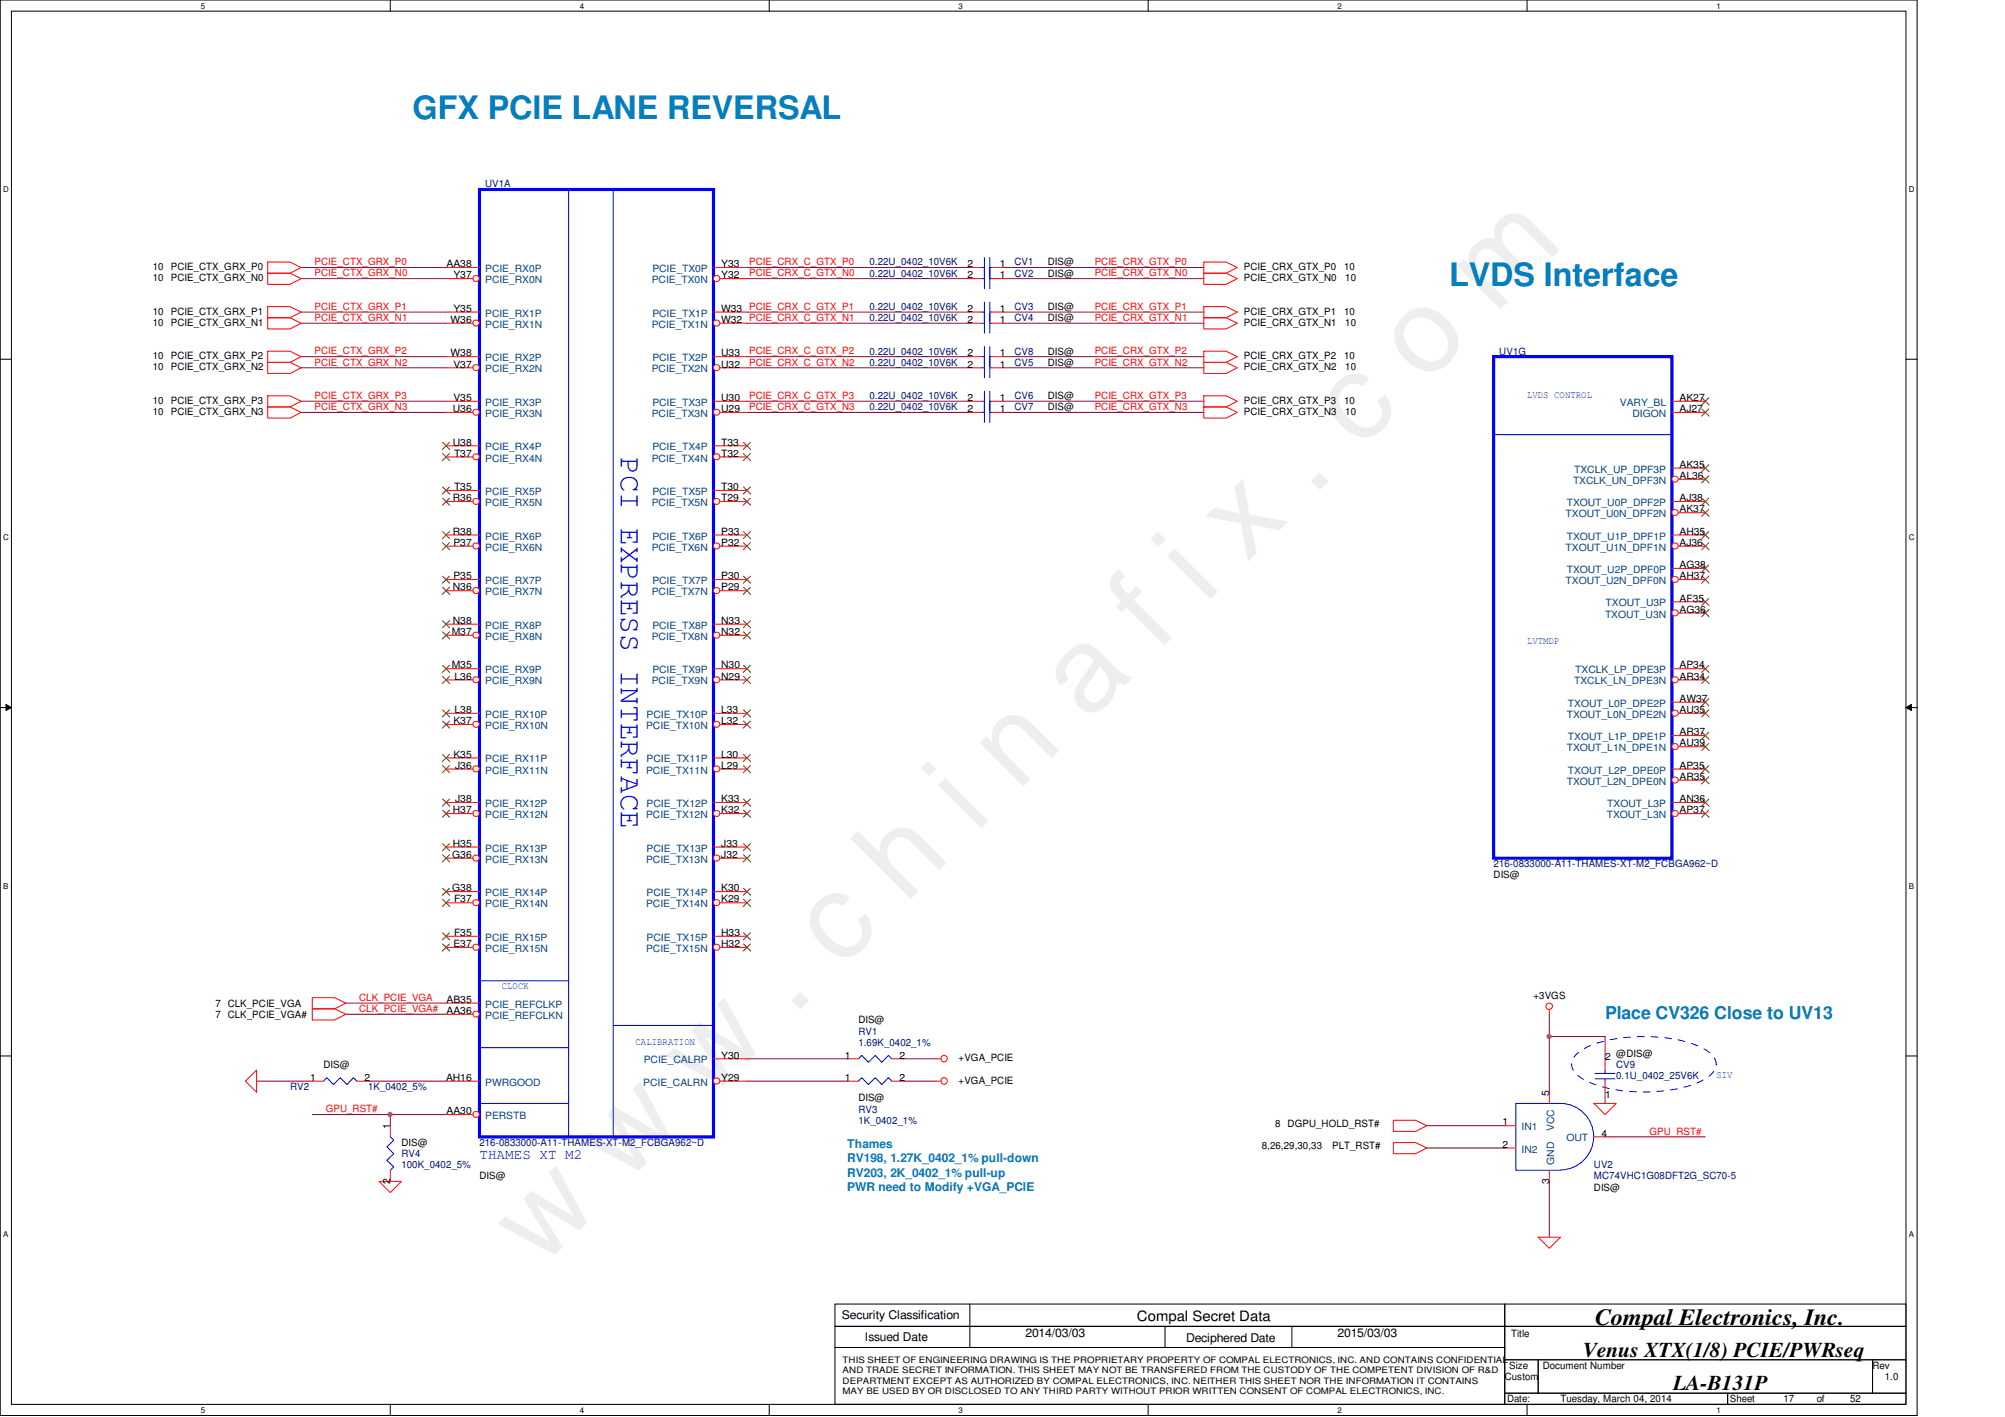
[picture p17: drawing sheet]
<svg xmlns="http://www.w3.org/2000/svg" width="297mm" height="210mm" viewBox="0 0 297 210" stroke-linecap="round" stroke-linejoin="round" font-family="sans-serif">
<defs><g id="words">
<text font-size="17.6" fill="#f0f" x="80.1" y="188" transform="rotate(-45 80.1 188)">w w w . c h i n a f i x . c o m</text>
<g font-size="4.8" fill="#0080c0">
<text x="61.1" y="17.7">GFX PCIE LANE REVERSAL</text>
<text x="214.7" y="42.4">LVDS Interface</text>
</g>
<text font-size="4.4" fill="#00f" x="92" y="67.7" transform="rotate(90 92 67.7)">PCI EXPRESS INTERFACE</text>
<text font-size="3.4" x="236.3" y="196.3">Compal Electronics, Inc.</text>
<g font-size="3.1">
<text x="234.5" y="201">Venus XTX(1/8) PCIE/PWRseq</text>
<text x="247.9" y="205.9">LA-B131P</text>
</g>
<text font-size="2.6" fill="#0080c0" x="237.8" y="151">Place CV326 Close to UV13</text>
<text font-size="2.1" fill="#00f" x="71" y="171.7">THAMES XT M2</text>
<text font-size="2.1" x="168.4" y="195.6">Compal Secret Data</text>
<g font-size="1.8" fill="#0080c0">
<text x="125.5" y="170.1">Thames</text>
<text x="125.5" y="172.2">RV198, 1.27K_0402_1% pull-down</text>
<text x="125.5" y="174.3">RV203, 2K_0402_1% pull-up</text>
<text x="125.5" y="176.4">PWR need to Modify +VGA_PCIE</text>
</g>
<g font-size="1.8">
<text x="124.7" y="195.5">Security Classification</text>
<text x="128.1" y="198.6">Issued Date</text>
<text x="151.9" y="198.1">2014/03/03</text>
<text x="175.7" y="198.8">Deciphered Date</text>
<text x="198.2" y="198.1">2015/03/03</text>
</g>
<g font-size="1.5" fill="#000080">
<text x="71.9" y="27.8">UV1A</text>
<text x="128.8" y="41">0.22U_0402_10V6K</text>
<text x="128.8" y="39.3">0.22U_0402_10V6K</text>
<text x="150.3" y="41">CV2</text>
<text x="150.3" y="39.3">CV1</text>
<text x="128.8" y="45.9">0.22U_0402_10V6K</text>
<text x="128.8" y="47.6">0.22U_0402_10V6K</text>
<text x="150.3" y="45.9">CV3</text>
<text x="150.3" y="47.6">CV4</text>
<text x="128.8" y="52.5">0.22U_0402_10V6K</text>
<text x="150.3" y="52.5">CV8</text>
<text x="222.1" y="52.5">UV1G</text>
<text x="128.8" y="54.2">0.22U_0402_10V6K</text>
<text x="128.8" y="59.1">0.22U_0402_10V6K</text>
<text x="150.3" y="54.2">CV5</text>
<text x="150.3" y="59.1">CV6</text>
<text x="128.8" y="60.8">0.22U_0402_10V6K</text>
<text x="150.3" y="60.8">CV7</text>
<text x="221.3" y="128.5">216-0833000-A11-THAMES-XT-M2_FCBGA962~D</text>
<text x="127.2" y="153.2">RV1</text>
<text x="127.2" y="154.9">1.69K_0402_1%</text>
<text x="43" y="161.5">RV2</text>
<text x="54.5" y="161.5">1K_0402_5%</text>
<text x="239.4" y="158.2">CV9</text>
<text x="239.4" y="159.9">0.1U_0402_25V6K</text>
<text x="127.2" y="164.8">RV3</text>
<text x="127.2" y="166.5">1K_0402_1%</text>
<text x="59.5" y="171.4">RV4</text>
<text x="59.5" y="173.1">100K_0402_5%</text>
<text x="71" y="169.8">216-0833000-A11-THAMES-XT-M2_FCBGA962~D</text>
<text x="236.1" y="173.1">UV2</text>
<text x="236.1" y="174.7">MC74VHC1G08DFT2G_SC70-5</text>
</g>
<g font-size="1.5">
<text x="22.6" y="40">10</text>
<text x="22.6" y="41.7">10</text>
<text x="25.3" y="40">PCIE_CTX_GRX_P0</text>
<text x="25.3" y="41.7">PCIE_CTX_GRX_N0</text>
<text x="66.2" y="39.6">AA38</text>
<text x="67.2" y="41.2">Y37</text>
<text x="106.8" y="39.6">Y33</text>
<text x="106.8" y="41.2">Y32</text>
<text x="143.3" y="41.2">2</text>
<text x="143.3" y="39.6">2</text>
<text x="148.1" y="41.2">1</text>
<text x="148.1" y="39.6">1</text>
<text x="155.2" y="41">DIS@</text>
<text x="155.2" y="39.3">DIS@</text>
<text x="184.3" y="40">PCIE_CRX_GTX_P0</text>
<text x="184.3" y="41.7">PCIE_CRX_GTX_N0</text>
<text x="199.1" y="40">10</text>
<text x="199.3" y="41.7">10</text>
<text x="22.6" y="46.6">10</text>
<text x="25.3" y="46.6">PCIE_CTX_GRX_P1</text>
<text x="66.8" y="47.8">W36</text>
<text x="67.2" y="46.2">Y35</text>
<text x="106.8" y="46.2">W33 PCIE_CRX_C_GTX_P1</text>
<text x="106.8" y="47.8">W32 PCIE_CRX_C_GTX_N1</text>
<text x="143.3" y="46.2">2</text>
<text x="143.3" y="47.8">2</text>
<text x="148.1" y="46.2">1</text>
<text x="148.1" y="47.8">1</text>
<text x="155.2" y="45.9">DIS@</text>
<text x="155.2" y="47.6">DIS@</text>
<text x="184.3" y="46.6">PCIE_CRX_GTX_P1</text>
<text x="199.1" y="46.6">10</text>
<text x="22.6" y="48.3">10</text>
<text x="22.6" y="53.2">10</text>
<text x="25.3" y="48.3">PCIE_CTX_GRX_N1</text>
<text x="25.3" y="53.2">PCIE_CTX_GRX_P2</text>
<text x="66.8" y="52.8">W38</text>
<text x="106.8" y="52.8">U33</text>
<text x="143.3" y="52.8">2</text>
<text x="148.1" y="52.8">1</text>
<text x="155.2" y="52.5">DIS@</text>
<text x="184.3" y="48.3">PCIE_CRX_GTX_N1</text>
<text x="184.3" y="53.2">PCIE_CRX_GTX_P2</text>
<text x="199.1" y="53.2">10</text>
<text x="199.3" y="48.3">10</text>
<text x="22.6" y="54.9">10</text>
<text x="22.6" y="59.8">10</text>
<text x="25.3" y="54.9">PCIE_CTX_GRX_N2</text>
<text x="25.3" y="59.8">PCIE_CTX_GRX_P3</text>
<text x="67.2" y="54.4">V37</text>
<text x="67.2" y="59.4">V35</text>
<text x="106.8" y="59.4">U30</text>
<text x="106.8" y="54.4">U32</text>
<text x="143.3" y="54.4">2</text>
<text x="143.3" y="59.4">2</text>
<text x="148.1" y="54.4">1</text>
<text x="148.1" y="59.4">1</text>
<text x="155.2" y="54.2">DIS@</text>
<text x="155.2" y="59.1">DIS@</text>
<text x="184.3" y="54.9">PCIE_CRX_GTX_N2</text>
<text x="184.3" y="59.8">PCIE_CRX_GTX_P3</text>
<text x="199.1" y="59.8">10</text>
<text x="199.3" y="54.9">10</text>
<text x="248.8" y="59.4">AK27</text>
<text x="22.6" y="61.5">10</text>
<text x="25.3" y="61.5">PCIE_CTX_GRX_N3</text>
<text x="67.1" y="61">U36</text>
<text x="67.1" y="66">U38</text>
<text x="106.8" y="66">T33</text>
<text x="106.8" y="61">U29</text>
<text x="143.3" y="61">2</text>
<text x="148.1" y="61">1</text>
<text x="155.2" y="60.8">DIS@</text>
<text x="184.3" y="61.5">PCIE_CRX_GTX_N3</text>
<text x="199.3" y="61.5">10</text>
<text x="248.8" y="61">AJ27</text>
<text x="67.3" y="67.6">T37</text>
<text x="106.8" y="67.6">T32</text>
<text x="248.8" y="71">AL36</text>
<text x="248.8" y="69.3">AK35</text>
<text x="67.1" y="74.3">R36</text>
<text x="67.3" y="72.6">T35</text>
<text x="106.8" y="72.6">T30</text>
<text x="106.8" y="74.3">T29</text>
<text x="248.8" y="75.9">AK37</text>
<text x="248.8" y="74.3">AJ38</text>
<text x="67.1" y="79.2">R38</text>
<text x="67.2" y="80.9">P37</text>
<text x="106.8" y="79.2">P33</text>
<text x="106.8" y="80.9">P32</text>
<text x="248.8" y="80.9">AJ36</text>
<text x="248.8" y="79.2">AH35</text>
<text x="67.1" y="87.5">N36</text>
<text x="67.2" y="85.8">P35</text>
<text x="106.8" y="85.8">P30</text>
<text x="106.8" y="87.5">P29</text>
<text x="248.8" y="85.8">AH37</text>
<text x="248.8" y="84.2">AG38</text>
<text x="248.8" y="89.1">AF35</text>
<text x="66.9" y="94.1">M37</text>
<text x="67.1" y="92.4">N38</text>
<text x="106.8" y="92.4">N33</text>
<text x="106.8" y="94.1">N32</text>
<text x="248.8" y="90.8">AG36</text>
<text x="66.9" y="99">M35</text>
<text x="67.3" y="100.7">L36</text>
<text x="106.8" y="99">N30</text>
<text x="106.8" y="100.7">N29</text>
<text x="248.8" y="99">AP34</text>
<text x="248.8" y="100.7">AR34</text>
<text x="67.2" y="107.3">K37</text>
<text x="67.3" y="105.6">L38</text>
<text x="106.8" y="105.6">L33</text>
<text x="106.8" y="107.3">L32</text>
<text x="248.8" y="104">AW37</text>
<text x="248.8" y="105.6">AU35</text>
<text x="67.2" y="112.2">K35</text>
<text x="67.4" y="113.9">J36</text>
<text x="106.8" y="112.2">L30</text>
<text x="106.8" y="113.9">L29</text>
<text x="248.8" y="108.9">AR37</text>
<text x="248.8" y="113.9">AP35</text>
<text x="248.8" y="110.6">AU39</text>
<text x="67.4" y="118.8">J38</text>
<text x="106.8" y="118.8">K33</text>
<text x="248.8" y="118.8">AN36</text>
<text x="248.8" y="115.5">AR35</text>
<text x="67.1" y="120.5">H37</text>
<text x="67.1" y="125.4">H35</text>
<text x="106.8" y="125.4">J33</text>
<text x="106.8" y="120.5">K32</text>
<text x="248.8" y="120.5">AP37</text>
<text x="67" y="127.1">G36</text>
<text x="106.8" y="127.1">J32</text>
<text x="221.3" y="130.1">DIS@</text>
<text x="67" y="132">G38</text>
<text x="67.3" y="133.7">F37</text>
<text x="106.8" y="132">K30</text>
<text x="106.8" y="133.7">K29</text>
<text x="67.2" y="140.3">E37</text>
<text x="67.3" y="138.6">F35</text>
<text x="106.8" y="138.6">H33</text>
<text x="106.8" y="140.3">H32</text>
<text x="31.9" y="149.1">7 CLK_PCIE_VGA</text>
<text x="66.2" y="148.5">AB35</text>
<text x="227.2" y="148">+3VGS</text>
<text x="31.9" y="150.8">7 CLK_PCIE_VGA#</text>
<text x="66.2" y="150.2">AA36</text>
<text x="127.2" y="151.6">DIS@</text>
<text x="45.9" y="160.1">1</text>
<text x="47.9" y="158.2">DIS@</text>
<text x="54" y="160.1">2</text>
<text x="66.1" y="160.1">AH16</text>
<text x="106.8" y="156.8">Y30</text>
<text x="106.8" y="160.1">Y29</text>
<text x="125.2" y="160.1">1</text>
<text x="125.2" y="156.8">1</text>
<text x="133.3" y="160.1">2</text>
<text x="133.3" y="156.8">2</text>
<text x="142" y="160.5">+VGA_PCIE</text>
<text x="142" y="157.2">+VGA_PCIE</text>
<text x="237.8" y="157">2</text>
<text x="239.4" y="156.5">@DIS@</text>
<text x="57.8" y="167.3" transform="rotate(-90 57.8 167.3)">1</text>
<text x="66.2" y="165.1">AA30</text>
<text x="127.2" y="163.2">DIS@</text>
<text x="188.9" y="167">8 DGPU_HOLD_RST#</text>
<text x="222.6" y="166.7">1</text>
<text x="229.5" y="162.3" transform="rotate(-90 229.5 162.3)">5</text>
<text x="237.8" y="162.6">1</text>
<text x="59.5" y="169.8">DIS@</text>
<text x="186.9" y="170.3">8,26,29,30,33</text>
<text x="197.4" y="170.3">PLT_RST#</text>
<text x="222.6" y="170">2</text>
<text x="237.3" y="168.4">4</text>
<text x="57.8" y="175.3" transform="rotate(-90 57.8 175.3)">2</text>
<text x="71" y="174.7">DIS@</text>
<text x="229.5" y="175.3" transform="rotate(-90 229.5 175.3)">3</text>
<text x="236.1" y="176.4">DIS@</text>
<text x="223.9" y="198">Title</text>
<text x="223.6" y="202.8">Size</text>
<text x="228.6" y="202.8">Document Number</text>
<text x="277.4" y="202.8">Rev</text>
<text x="222.9" y="204.4">Custom</text>
<text x="223.3" y="207.7">Date:</text>
<text x="231.2" y="207.7">Tuesday, March 04, 2014</text>
<text x="256.3" y="207.7">Sheet</text>
<text x="264.2" y="207.7">17</text>
<text x="269.2" y="207.7">of</text>
<text x="274.1" y="207.7">52</text>
<text x="279.2" y="204.4">1.0</text>
</g>
<g font-size="1.5" fill="#f00">
<text x="46.6" y="39.3">PCIE_CTX_GRX_P0</text>
<text x="46.6" y="40.9">PCIE_CTX_GRX_N0</text>
<text x="111" y="39.3">PCIE_CRX_C_GTX_P0</text>
<text x="111" y="40.9">PCIE_CRX_C_GTX_N0</text>
<text x="162.2" y="39.3">PCIE_CRX_GTX_P0</text>
<text x="162.2" y="40.9">PCIE_CRX_GTX_N0</text>
<text x="46.6" y="45.9">PCIE_CTX_GRX_P1</text>
<text x="46.6" y="47.5">PCIE_CTX_GRX_N1</text>
<text x="162.2" y="47.5">PCIE_CRX_GTX_N1</text>
<text x="162.2" y="45.9">PCIE_CRX_GTX_P1</text>
<text x="46.6" y="52.5">PCIE_CTX_GRX_P2</text>
<text x="111" y="52.5">PCIE_CRX_C_GTX_P2</text>
<text x="162.2" y="52.5">PCIE_CRX_GTX_P2</text>
<text x="46.6" y="59.1">PCIE_CTX_GRX_P3</text>
<text x="46.6" y="54.1">PCIE_CTX_GRX_N2</text>
<text x="111" y="59.1">PCIE_CRX_C_GTX_P3</text>
<text x="111" y="54.1">PCIE_CRX_C_GTX_N2</text>
<text x="162.2" y="59.1">PCIE_CRX_GTX_P3</text>
<text x="162.2" y="54.1">PCIE_CRX_GTX_N2</text>
<text x="46.6" y="60.7">PCIE_CTX_GRX_N3</text>
<text x="111" y="60.7">PCIE_CRX_C_GTX_N3</text>
<text x="162.2" y="60.7">PCIE_CRX_GTX_N3</text>
<text x="53.2" y="148.3">CLK_PCIE_VGA</text>
<text x="53.2" y="149.9">CLK_PCIE_VGA#</text>
<text x="48.3" y="164.8">GPU_RST#</text>
<text x="244.4" y="168.1">GPU_RST#</text>
</g>
<g font-size="1.5" fill="#004080">
<text x="71.9" y="42">PCIE_RX0N</text>
<text x="71.9" y="40.3">PCIE_RX0P</text>
<text x="96.6" y="42">PCIE_TX0N</text>
<text x="96.6" y="40.3">PCIE_TX0P</text>
<text x="71.9" y="46.9">PCIE_RX1P</text>
<text x="96.6" y="46.9">PCIE_TX1P</text>
<text x="71.9" y="48.6">PCIE_RX1N</text>
<text x="71.9" y="53.5">PCIE_RX2P</text>
<text x="96.6" y="48.6">PCIE_TX1N</text>
<text x="96.6" y="53.5">PCIE_TX2P</text>
<text x="71.9" y="55.2">PCIE_RX2N</text>
<text x="96.6" y="55.2">PCIE_TX2N</text>
<text x="71.9" y="61.8">PCIE_RX3N</text>
<text x="71.9" y="60.1">PCIE_RX3P</text>
<text x="96.6" y="61.8">PCIE_TX3N</text>
<text x="96.6" y="60.1">PCIE_TX3P</text>
<text x="240" y="60.1">VARY_BL</text>
<text x="241.8" y="61.8">DIGON</text>
<text x="71.9" y="68.4">PCIE_RX4N</text>
<text x="71.9" y="66.7">PCIE_RX4P</text>
<text x="96.6" y="68.4">PCIE_TX4N</text>
<text x="96.6" y="66.7">PCIE_TX4P</text>
<text x="233" y="71.7">TXCLK_UN_DPF3N</text>
<text x="233.2" y="70">TXCLK_UP_DPF3P</text>
<text x="71.9" y="75">PCIE_RX5N</text>
<text x="71.9" y="73.3">PCIE_RX5P</text>
<text x="96.6" y="75">PCIE_TX5N</text>
<text x="96.6" y="73.3">PCIE_TX5P</text>
<text x="231.9" y="76.6">TXOUT_U0N_DPF2N</text>
<text x="232.1" y="75">TXOUT_U0P_DPF2P</text>
<text x="71.9" y="81.6">PCIE_RX6N</text>
<text x="71.9" y="79.9">PCIE_RX6P</text>
<text x="96.6" y="81.6">PCIE_TX6N</text>
<text x="96.6" y="79.9">PCIE_TX6P</text>
<text x="231.9" y="81.6">TXOUT_U1N_DPF1N</text>
<text x="232.1" y="79.9">TXOUT_U1P_DPF1P</text>
<text x="71.9" y="88.2">PCIE_RX7N</text>
<text x="71.9" y="86.5">PCIE_RX7P</text>
<text x="96.6" y="88.2">PCIE_TX7N</text>
<text x="96.6" y="86.5">PCIE_TX7P</text>
<text x="231.9" y="86.5">TXOUT_U2N_DPF0N</text>
<text x="232.1" y="84.9">TXOUT_U2P_DPF0P</text>
<text x="237.9" y="89.8">TXOUT_U3P</text>
<text x="71.9" y="94.8">PCIE_RX8N</text>
<text x="71.9" y="93.1">PCIE_RX8P</text>
<text x="96.6" y="94.8">PCIE_TX8N</text>
<text x="96.6" y="93.1">PCIE_TX8P</text>
<text x="237.8" y="91.5">TXOUT_U3N</text>
<text x="71.9" y="101.4">PCIE_RX9N</text>
<text x="71.9" y="99.7">PCIE_RX9P</text>
<text x="96.6" y="101.4">PCIE_TX9N</text>
<text x="96.6" y="99.7">PCIE_TX9P</text>
<text x="233.2" y="101.4">TXCLK_LN_DPE3N</text>
<text x="233.4" y="99.7">TXCLK_LP_DPE3P</text>
<text x="71.9" y="108">PCIE_RX10N</text>
<text x="71.9" y="106.3">PCIE_RX10P</text>
<text x="95.7" y="108">PCIE_TX10N</text>
<text x="95.8" y="106.3">PCIE_TX10P</text>
<text x="232.1" y="106.3">TXOUT_L0N_DPE2N</text>
<text x="232.3" y="104.7">TXOUT_L0P_DPE2P</text>
<text x="71.9" y="112.9">PCIE_RX11P</text>
<text x="95.8" y="112.9">PCIE_TX11P</text>
<text x="232.1" y="111.3">TXOUT_L1N_DPE1N</text>
<text x="232.3" y="109.6">TXOUT_L1P_DPE1P</text>
<text x="71.9" y="114.6">PCIE_RX11N</text>
<text x="71.9" y="119.5">PCIE_RX12P</text>
<text x="95.7" y="114.6">PCIE_TX11N</text>
<text x="95.8" y="119.5">PCIE_TX12P</text>
<text x="232.1" y="116.2">TXOUT_L2N_DPE0N</text>
<text x="232.3" y="114.6">TXOUT_L2P_DPE0P</text>
<text x="238.1" y="119.5">TXOUT_L3P</text>
<text x="71.9" y="121.2">PCIE_RX12N</text>
<text x="95.7" y="121.2">PCIE_TX12N</text>
<text x="238" y="121.2">TXOUT_L3N</text>
<text x="71.9" y="127.8">PCIE_RX13N</text>
<text x="71.9" y="126.2">PCIE_RX13P</text>
<text x="95.7" y="127.8">PCIE_TX13N</text>
<text x="95.8" y="126.2">PCIE_TX13P</text>
<text x="71.9" y="134.4">PCIE_RX14N</text>
<text x="71.9" y="132.8">PCIE_RX14P</text>
<text x="95.7" y="134.4">PCIE_TX14N</text>
<text x="95.8" y="132.8">PCIE_TX14P</text>
<text x="71.9" y="141">PCIE_RX15N</text>
<text x="71.9" y="139.4">PCIE_RX15P</text>
<text x="95.7" y="141">PCIE_TX15N</text>
<text x="95.8" y="139.4">PCIE_TX15P</text>
<text x="71.9" y="149.3">PCIE_REFCLKP</text>
<text x="71.9" y="150.9">PCIE_REFCLKN</text>
<text x="71.9" y="160.8">PWRGOOD</text>
<text x="95.3" y="160.8">PCIE_CALRN</text>
<text x="95.4" y="157.5">PCIE_CALRP</text>
<text x="71.9" y="165.8">PERSTB</text>
<text x="225.4" y="167.4">IN1</text>
<text x="230.2" y="167.5" transform="rotate(-90 230.2 167.5)">VCC</text>
<text x="225.4" y="170.7">IN2</text>
<text x="230.2" y="172.5" transform="rotate(-90 230.2 172.5)">GND</text>
<text x="232.1" y="169.1">OUT</text>
</g>
<g font-size="1.5" fill="#00f">
<text x="226.2" y="59">LVDS CONTROL</text>
<text x="226.2" y="95.3">LVTMDP</text>
<text x="74.3" y="146.5">CLOCK</text>
<text x="94.1" y="154.8">CALIBRATION</text>
<text x="254.3" y="159.7">SIV</text>
</g>
<g font-size="1.3">
<text x="124.8" y="201.9">THIS SHEET OF ENGINEERING DRAWING IS THE PROPRIETARY PROPERTY OF COMPAL ELECTRONICS, INC. AND CONTAINS CONFIDENTIAL</text>
<text x="124.8" y="203.5">AND TRADE SECRET INFORMATION. THIS SHEET MAY NOT BE TRANSFERED FROM THE CUSTODY OF THE COMPETENT DIVISION OF R&amp;D</text>
<text x="124.8" y="205">DEPARTMENT EXCEPT AS AUTHORIZED BY COMPAL ELECTRONICS, INC. NEITHER THIS SHEET NOR THE INFORMATION IT CONTAINS</text>
<text x="124.8" y="206.5">MAY BE USED BY OR DISCLOSED TO ANY THIRD PARTY WITHOUT PRIOR WRITTEN CONSENT OF COMPAL ELECTRONICS, INC.</text>
</g>
<g font-size="1.2">
<text x="29.8" y="1.3">5</text>
<text x="85.9" y="1.3">4</text>
<text x="142" y="1.3">3</text>
<text x="198.2" y="1.3">2</text>
<text x="254.3" y="1.3">1</text>
<text x=".5" y="28.5">D</text>
<text x="282.8" y="28.5">D</text>
<text x=".5" y="80.1">C</text>
<text x="282.8" y="80.1">C</text>
<text x=".5" y="131.7">B</text>
<text x="282.8" y="131.7">B</text>
<text x=".5" y="183.3">A</text>
<text x="282.8" y="183.3">A</text>
<text x="29.8" y="209.3">5</text>
<text x="85.9" y="209.3">4</text>
<text x="142" y="209.3">3</text>
<text x="198.2" y="209.3">2</text>
<text x="254.3" y="209.3">1</text>
</g>
</g></defs>
<path d="M0 0h284v209.7h-284zM1.7 1.7h280.7v206.3h-280.7z" fill="none" stroke="#000" stroke-width=".15"/>
<g fill="#fff">
<path d="M29.8 .2h.6v1.3h-.6z"/>
<path d="M29.8 208.2h.6v1.4h-.6z"/>
</g>
<path d="M57.8 0v1.7M57.8 208v1.7" fill="none" stroke="#000" stroke-width=".15"/>
<g fill="#fff">
<path d="M85.9 .2h.6v1.3h-.6z"/>
<path d="M85.9 208.2h.6v1.4h-.6z"/>
</g>
<path d="M114 0v1.7M114 208v1.7" fill="none" stroke="#000" stroke-width=".15"/>
<g fill="#fff">
<path d="M142 .2h.6v1.3h-.6z"/>
<path d="M142 208.2h.6v1.4h-.6z"/>
</g>
<path d="M170.1 0v1.7M170.1 208v1.7" fill="none" stroke="#000" stroke-width=".15"/>
<g fill="#fff">
<path d="M198.2 .2h.6v1.3h-.6z"/>
<path d="M198.2 208.2h.6v1.4h-.6z"/>
</g>
<path d="M226.2 0v1.7M226.2 208v1.7" fill="none" stroke="#000" stroke-width=".15"/>
<g fill="#fff">
<path d="M254.3 .2h.6v1.3h-.6z"/>
<path d="M254.3 208.2h.6v1.4h-.6z"/>
<path d="M.5 27.4h.8v1.3h-.8z"/>
<path d="M282.8 27.4h.8v1.3h-.8z"/>
<path d="M.5 79h.8v1.3h-.8z"/>
<path d="M282.8 79h.8v1.3h-.8z"/>
</g>
<path d="M0 53.2h1.7M282.4 53.2h1.6" fill="none" stroke="#000" stroke-width=".15"/>
<g fill="#fff">
<path d="M.5 130.6h.7v1.3h-.7z"/>
<path d="M282.8 130.6h.7v1.3h-.7z"/>
</g>
<path d="M0 104.8h1.7M.9 104.4l.8 .4-.8 .4zM282.4 104.8l.8-.4v.8zM282.4 104.8h1.6" fill="none" stroke="#000" stroke-width=".15"/>
<path d="M.9 104.4l.8 .4-.8 .4zM282.4 104.8l.8-.4v.8z" fill="#000"/>
<g fill="#fff">
<path d="M.5 182.2h.7v1.3h-.7z"/>
<path d="M282.8 182.2h.7v1.3h-.7z"/>
</g>
<path d="M0 156.4h1.7M282.4 156.4h1.6" fill="none" stroke="#000" stroke-width=".15"/>
<path d="M51.2 148.6h14.9M229.5 150.2v3.3h8.3M57.8 165.1h8.3" fill="none" stroke="#800040" stroke-width=".15"/>
<circle cx="57.8" cy="165.1" r=".32" fill="#f0f"/>
<circle cx="57.8" cy="165.1" r=".32" fill="none" stroke="#f0f" stroke-width=".15"/>
<g fill="none" stroke="#800040" stroke-width=".15">
<path d="M44.6 39.6h21.5M110.7 39.6h33M148.6 39.6h29.8M44.6 59.4h21.5M44.6 52.8h21.5M44.6 54.5h21.5M44.6 46.2h21.5M44.6 47.9h21.5M44.6 41.3h21.5M110.7 46.2h33M110.7 47.9h33M110.7 41.3h33"/>
<path d="M110.7 59.4h33M110.7 52.8h33M110.7 54.5h33M148.6 47.9h29.8M148.6 46.2h29.8M148.6 41.3h29.8M148.6 59.4h29.8M148.6 52.8h29.8M148.6 54.5h29.8M44.6 61.1h21.5M110.7 61.1h33M148.6 61.1h29.8"/>
<path d="M51.2 150.2h14.9M237.8 153.5v3.3M38 160.2h8.3M46.3 165.1h11.5v1.7M54.5 160.2h11.6M237.8 161.8v1.7M237.8 168.4h14.8"/>
</g>
<g fill="none" stroke="#f00" stroke-width=".15">
<path d="M39.7 38.8h3.3l1.6 .8-1.6 .9h-3.3zM39.7 40.5h3.3l1.6 .8-1.6 .8h-3.3zM39.7 45.4h3.3l1.6 .8-1.6 .9h-3.3zM39.7 47.1h3.3l1.6 .8-1.6 .8h-3.3zM39.7 52h3.3l1.6 .8-1.6 .9h-3.3zM39.7 53.7h3.3l1.6 .8-1.6 .8h-3.3zM39.7 58.6h3.3l1.6 .8-1.6 .9h-3.3zM39.7 60.3h3.3l1.6 .8-1.6 .8h-3.3zM247.7 61.1h4.9M46.3 147.8h3.3l1.6 .8-1.6 .8h-3.3zM46.3 149.4h3.3l1.6 .8-1.6 .9h-3.3zM36.4 160.2l1.6-1.7v3.3z"/>
<path d="M56.2 175h3.3l-1.7 1.7zM236.1 163.5h3.3l-1.6 1.6z"/>
</g>
<g fill="none" stroke="#000" stroke-width=".15">
<path d="M123.7 193.2h99.2v3.3h-99.2zM123.7 196.5h99.2v3.1h-99.2zM123.7 199.6h99.2v8.4h-99.2zM143.7 193.2v6.4M172.6 196.5v3.1M191.4 196.5v3.1M222.9 193.2h59.5v3.3h-59.5zM222.9 196.5h59.5v4.9h-59.5zM222.9 201.4h5v5h-5zM222.9 206.4h33v1.6h-33zM227.9 201.4h49.5v5h-49.5zM255.9 206.4h26.5v1.6h-26.5z"/>
<path d="M277.4 201.4h5v5h-5z"/>
</g>
<path d="M233.8 155.9a13.4 13.4 0 0 1 6.6-2.2 23.4 23.4 0 0 1 11.2 1.3 4.5 4.5 0 0 1 2.5 2 2.01 2.01 0 0 1-.8 2.4 13.6 13.6 0 0 1-6.7 2.2 23.2 23.2 0 0 1-11.1-1.3 4.5 4.5 0 0 1-2.5-2 2.04 2.04 0 0 1 .8-2.4z" fill="none" stroke="#00f" stroke-width=".15" stroke-dasharray="1 1 1 1 1 1 1 1"/>
<path d="M221.3 52.8h26.4v74.3h-26.4z" fill="none" stroke="#00f" stroke-width=".47"/>
<path d="M221.3 64.4h26.4" fill="none" stroke="#00f" stroke-width=".15"/>
<path d="M252.1 60.6l1.1 1M253.2 60.6l-1.1 1" fill="none" stroke="#804000" stroke-width=".15"/>
<circle cx="248.2" cy="100.7" r=".46" fill="#fff"/>
<g fill="none" stroke="#f00" stroke-width=".15">
<path d="M247.7 99.1h4.9M248.7 100.7h3.9"/>
<circle cx="248.2" cy="100.7" r=".46"/>
</g>
<path d="M252.1 98.6l1.1 1M253.2 98.6l-1.1 1M252.1 100.2l1.1 1.1M253.2 100.2l-1.1 1.1" fill="none" stroke="#804000" stroke-width=".15"/>
<circle cx="248.2" cy="71" r=".46" fill="#fff"/>
<g fill="none" stroke="#f00" stroke-width=".15">
<path d="M247.7 69.3h4.9M248.7 71h3.9"/>
<circle cx="248.2" cy="71" r=".46"/>
</g>
<path d="M252.1 70.5l1.1 1M252.1 68.8l1.1 1.1M253.2 70.5l-1.1 1M253.2 68.8l-1.1 1.1" fill="none" stroke="#804000" stroke-width=".15"/>
<circle cx="248.2" cy="105.6" r=".46" fill="#fff"/>
<g fill="none" stroke="#f00" stroke-width=".15">
<path d="M247.7 104h4.9M248.7 105.7h3.9"/>
<circle cx="248.2" cy="105.6" r=".46"/>
</g>
<path d="M252.1 105.2l1.1 1M252.1 103.5l1.1 1.1M253.2 105.2l-1.1 1M253.2 103.5l-1.1 1.1" fill="none" stroke="#804000" stroke-width=".15"/>
<circle cx="248.2" cy="110.6" r=".46" fill="#fff"/>
<g fill="none" stroke="#f00" stroke-width=".15">
<path d="M247.7 109h4.9M248.7 110.6h3.9"/>
<circle cx="248.2" cy="110.6" r=".46"/>
</g>
<path d="M252.1 110.1l1.1 1.1M252.1 108.5l1.1 1M253.2 110.1l-1.1 1.1M253.2 108.5l-1.1 1" fill="none" stroke="#804000" stroke-width=".15"/>
<circle cx="248.2" cy="115.5" r=".46" fill="#fff"/>
<g fill="none" stroke="#f00" stroke-width=".15">
<path d="M247.7 113.9h4.9M248.7 115.6h3.9"/>
<circle cx="248.2" cy="115.5" r=".46"/>
</g>
<path d="M252.1 115.1l1.1 1M252.1 113.4l1.1 1.1M253.2 115.1l-1.1 1M253.2 113.4l-1.1 1.1" fill="none" stroke="#804000" stroke-width=".15"/>
<circle cx="248.2" cy="120.5" r=".46" fill="#fff"/>
<g fill="none" stroke="#f00" stroke-width=".15">
<path d="M247.7 118.9h4.9M248.7 120.5h3.9"/>
<circle cx="248.2" cy="120.5" r=".46"/>
</g>
<path d="M252.1 118.4l1.1 1M253.2 118.4l-1.1 1M252.1 120l1.1 1.1M253.2 120l-1.1 1.1" fill="none" stroke="#804000" stroke-width=".15"/>
<circle cx="248.2" cy="75.9" r=".46" fill="#fff"/>
<g fill="none" stroke="#f00" stroke-width=".15">
<path d="M247.7 74.3h4.9M248.7 75.9h3.9"/>
<circle cx="248.2" cy="75.9" r=".46"/>
</g>
<path d="M252.1 75.4l1.1 1.1M252.1 73.8l1.1 1M253.2 75.4l-1.1 1.1M253.2 73.8l-1.1 1" fill="none" stroke="#804000" stroke-width=".15"/>
<circle cx="248.2" cy="80.9" r=".46" fill="#fff"/>
<g fill="none" stroke="#f00" stroke-width=".15">
<path d="M247.7 79.2h4.9M248.7 80.9h3.9"/>
<circle cx="248.2" cy="80.9" r=".46"/>
</g>
<path d="M252.1 78.7l1.1 1.1M253.2 78.7l-1.1 1.1M252.1 80.4l1.1 1.1M253.2 80.4l-1.1 1.1" fill="none" stroke="#804000" stroke-width=".15"/>
<circle cx="248.2" cy="85.8" r=".46" fill="#fff"/>
<g fill="none" stroke="#f00" stroke-width=".15">
<path d="M247.7 84.2h4.9M248.7 85.9h3.9"/>
<circle cx="248.2" cy="85.8" r=".46"/>
</g>
<path d="M252.1 85.3l1.1 1.1M252.1 83.7l1.1 1.1M253.2 85.3l-1.1 1.1M253.2 83.7l-1.1 1.1" fill="none" stroke="#804000" stroke-width=".15"/>
<circle cx="248.2" cy="90.8" r=".46" fill="#fff"/>
<g fill="none" stroke="#f00" stroke-width=".15">
<path d="M66.1 39.6h4.9M66.1 41.3h4M66.1 47.9h4M66.1 54.5h4M66.1 59.4h4.9M66.1 46.2h4.9M66.1 52.8h4.9M247.7 59.4h4.9M66.1 61.1h4M66.1 67.7h4M66.1 74.3h4M66.1 66h4.9"/>
<path d="M66.1 72.6h4.9M66.1 79.2h4.9M66.1 80.9h4M66.1 87.5h4M66.1 94.1h4M66.1 85.9h4.9M66.1 92.5h4.9M66.1 99.1h4.9M247.7 89.2h4.9M248.7 90.8h3.9M66.1 107.3h4M66.1 113.9h4"/>
<path d="M66.1 100.7h4M66.1 105.7h4.9M66.1 112.3h4.9M66.1 118.9h4.9M66.1 120.5h4M66.1 127.1h4M66.1 133.7h4M66.1 125.5h4.9M66.1 132.1h4.9M66.1 138.7h4.9M66.1 150.2h4M66.1 140.3h4"/>
<path d="M66.1 148.6h4.9M237.8 156.8v1.7M46.3 160.2h1.6M52.9 160.2h1.6M57.8 166.8v1.6M57.8 173.4v1.6M66.1 165.1h4M66.1 160.2h4.9M236.1 168.4h1.7M237.8 160.2v1.6"/>
<circle cx="248.2" cy="90.8" r=".46"/>
</g>
<g fill="none" stroke="#804000" stroke-width=".15">
<path d="M252.1 58.9l1.1 1.1M253.2 58.9l-1.1 1.1M65.6 67.2l1 1M65.6 65.5l1 1.1M65.6 73.8l1 1M65.6 72.1l1 1.1M65.6 78.7l1 1.1M66.6 67.2l-1.1 1M66.6 65.5l-1.1 1.1M66.6 73.8l-1.1 1M66.6 72.1l-1.1 1.1M66.6 78.7l-1.1 1.1"/>
<path d="M65.6 80.4l1 1.1M65.6 87l1 1.1M65.6 85.3l1 1.1M65.6 93.6l1 1.1M65.6 92l1 1M65.6 98.6l1 1M66.6 80.4l-1.1 1.1M66.6 87l-1.1 1.1M66.6 85.3l-1.1 1.1M66.6 93.6l-1.1 1.1M66.6 92l-1.1 1M66.6 98.6l-1.1 1"/>
<path d="M252.1 90.3l1.1 1.1M252.1 88.6l1.1 1.1M253.2 90.3l-1.1 1.1M253.2 88.6l-1.1 1.1M65.6 106.8l1 1.1M65.6 105.2l1 1M65.6 113.4l1 1.1M65.6 111.8l1 1M65.6 118.4l1 1M65.6 100.2l1 1.1M66.6 106.8l-1.1 1.1M66.6 105.2l-1.1 1"/>
<path d="M66.6 113.4l-1.1 1.1M66.6 111.8l-1.1 1M66.6 118.4l-1.1 1M66.6 100.2l-1.1 1.1M65.6 120l1 1.1M65.6 126.6l1 1.1M65.6 125l1 1M65.6 133.2l1 1.1M65.6 131.6l1 1M65.6 139.8l1 1.1M65.6 138.2l1 1M66.6 120l-1.1 1.1"/>
<path d="M66.6 126.6l-1.1 1.1M66.6 125l-1.1 1M66.6 133.2l-1.1 1.1M66.6 131.6l-1.1 1M66.6 139.8l-1.1 1.1M66.6 138.2l-1.1 1"/>
</g>
<path d="M71 28.1h34.7v140.3h-34.7z" fill="none" stroke="#00f" stroke-width=".47"/>
<path d="M84.2 28.1v140.3M90.8 28.1v140.3M236.3 159h3M236.3 159.8h3M237.8 159.8v.4M237.8 158.5v.5M47.9 160.2l.5-.6 1 1.1 1-1.1 1 1.1 1-1.1 .5 .6M57.8 168.4l.5 .5-1 1 1 1-1 1 1 1-.5 .5" fill="none" stroke="#00f" stroke-width=".15"/>
<circle cx="57.8" cy="165.1" r=".32" fill="#f0f"/>
<circle cx="57.8" cy="165.1" r=".32" fill="none" stroke="#f0f" stroke-width=".15"/>
<use href="#words"/>
</svg>
